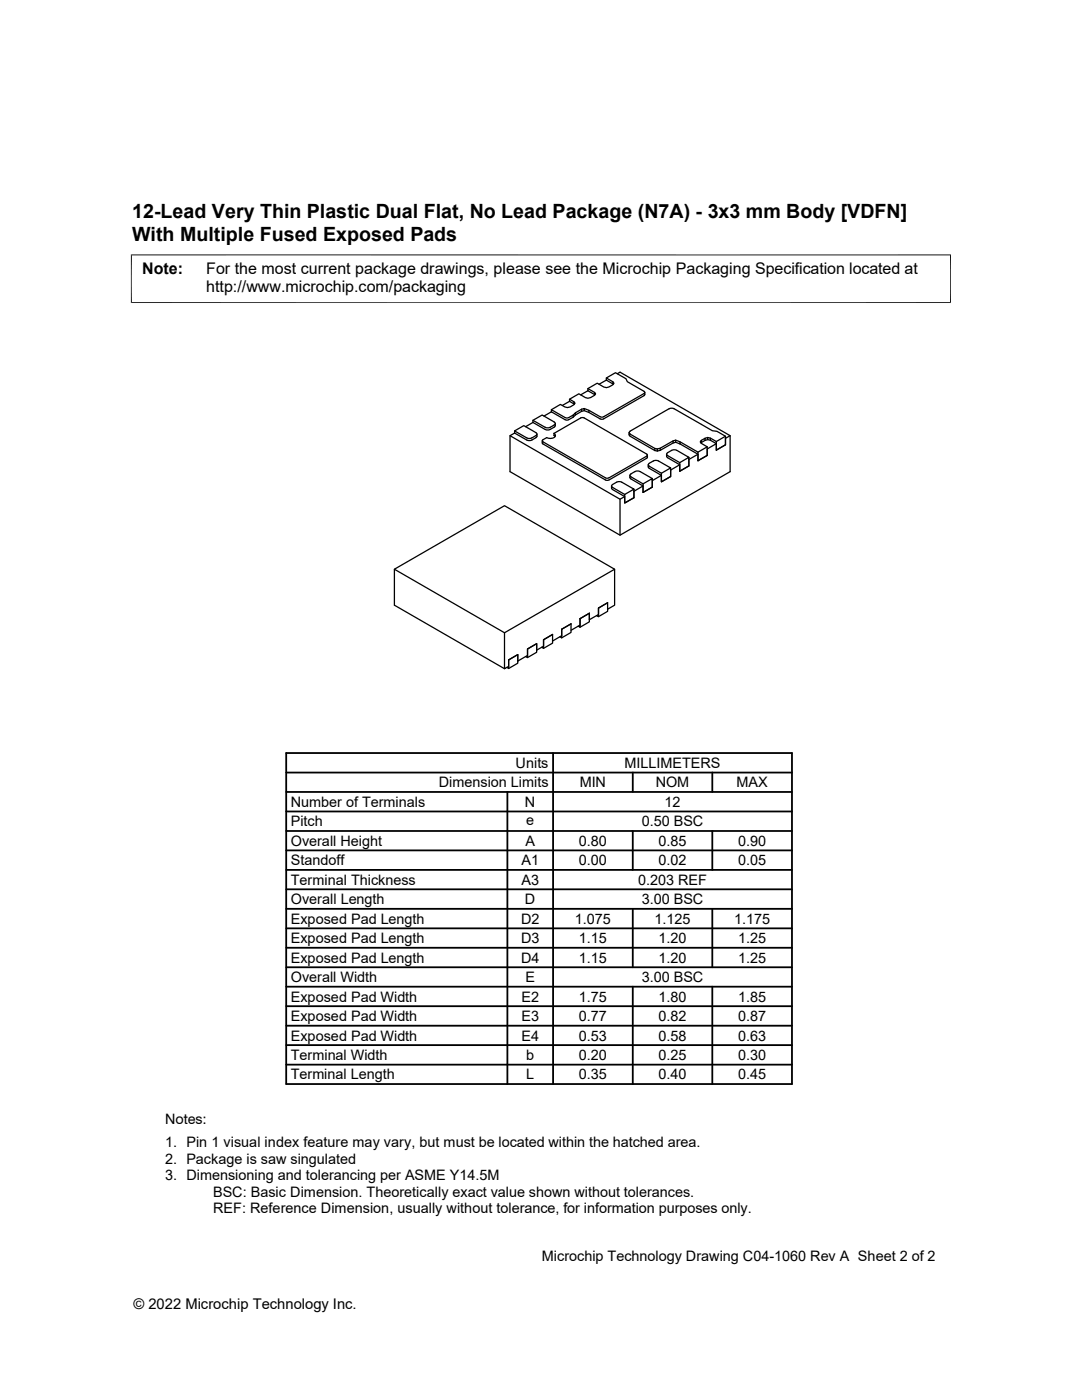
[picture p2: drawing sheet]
<svg xmlns="http://www.w3.org/2000/svg" width="216mm" height="279mm" viewBox="0 0 216 279" stroke-linecap="round" stroke-linejoin="round" font-family="sans-serif">
<defs><g id="words">
<g font-size="3.9">
<text x="26.4" y="43.5">12-Lead Very Thin Plastic Dual Flat, No Lead Package (N7A) - 3x3 mm Body [VDFN]</text>
<text x="26.4" y="48">With Multiple Fused Exposed Pads</text>
</g>
<g font-size="3.2">
<text x="28.4" y="54.6">Note:</text>
<text x="41.1" y="58.3">http://www.microchip.com/packaging</text>
<text x="41.1" y="54.6">For the most current package drawings, please see the Microchip Packaging Specification located at</text>
</g>
<g font-size="2.9">
<text x="102.9" y="153.3">Units</text>
<text x="124.6" y="153.3">MILLIMETERS</text>
<text x="58" y="161">Number of Terminals</text>
<text x="87.6" y="157.1">Dimension Limits</text>
<text x="104.8" y="161">N</text>
<text x="115.7" y="157.1">MIN</text>
<text x="130.8" y="157.1">NOM</text>
<text x="132.6" y="161">12</text>
<text x="147" y="157.1">MAX</text>
<text x="58" y="164.9">Pitch</text>
<text x="105" y="164.6">e</text>
<text x="128" y="164.9">0.50 BSC</text>
<text x="58" y="168.8">Overall Height</text>
<text x="58" y="172.7">Standoff</text>
<text x="104.1" y="172.7">A1</text>
<text x="104.8" y="168.8">A</text>
<text x="115.5" y="168.8">0.80</text>
<text x="115.5" y="172.7">0.00</text>
<text x="131.4" y="168.8">0.85</text>
<text x="131.4" y="172.7">0.02</text>
<text x="147.3" y="168.8">0.90</text>
<text x="147.3" y="172.7">0.05</text>
<text x="58" y="176.6">Terminal Thickness</text>
<text x="104.1" y="176.6">A3</text>
<text x="127.3" y="176.6">0.203 REF</text>
<text x="58" y="180.5">Overall Length</text>
<text x="58" y="184.3">Exposed Pad Length</text>
<text x="104" y="184.4">D2</text>
<text x="104.8" y="180.5">D</text>
<text x="114.7" y="184.3">1.075</text>
<text x="128" y="180.5">3.00 BSC</text>
<text x="130.6" y="184.3">1.125</text>
<text x="146.5" y="184.3">1.175</text>
<text x="58" y="188.2">Exposed Pad Length</text>
<text x="104" y="188.2">D3</text>
<text x="115.5" y="188.2">1.15</text>
<text x="131.4" y="188.2">1.20</text>
<text x="147.3" y="188.2">1.25</text>
<text x="58" y="196">Overall Width</text>
<text x="58" y="192.1">Exposed Pad Length</text>
<text x="104" y="192.1">D4</text>
<text x="104.8" y="196">E</text>
<text x="115.5" y="192.1">1.15</text>
<text x="128" y="196">3.00 BSC</text>
<text x="131.4" y="192.1">1.20</text>
<text x="147.3" y="192.1">1.25</text>
<text x="58" y="199.9">Exposed Pad Width</text>
<text x="58" y="203.8">Exposed Pad Width</text>
<text x="104" y="203.8">E3</text>
<text x="104" y="199.9">E2</text>
<text x="115.5" y="203.8">0.77</text>
<text x="115.5" y="199.9">1.75</text>
<text x="131.4" y="203.8">0.82</text>
<text x="131.4" y="199.9">1.80</text>
<text x="147.3" y="203.8">0.87</text>
<text x="147.3" y="199.9">1.85</text>
<text x="58" y="207.7">Exposed Pad Width</text>
<text x="104" y="207.7">E4</text>
<text x="115.5" y="207.7">0.53</text>
<text x="131.4" y="207.7">0.58</text>
<text x="147.3" y="207.7">0.63</text>
<text x="58" y="211.6">Terminal Width</text>
<text x="58" y="215.4">Terminal Length</text>
<text x="105" y="211.5">b</text>
<text x="105" y="215.4">L</text>
<text x="115.5" y="215.4">0.35</text>
<text x="115.5" y="211.6">0.20</text>
<text x="131.4" y="211.6">0.25</text>
<text x="131.4" y="215.4">0.40</text>
<text x="147.3" y="215.4">0.45</text>
<text x="147.3" y="211.6">0.30</text>
<text x="32.9" y="224.3">Notes:</text>
<text x="32.9" y="228.9">1. Pin 1 visual index feature may vary, but must be located within the hatched area.</text>
<text x="32.9" y="232.2">2. Package is saw singulated</text>
<text x="32.9" y="235.5">3. Dimensioning and tolerancing per ASME Y14.5M</text>
<text x="42.5" y="238.8">BSC: Basic Dimension. Theoretically exact value shown without tolerances.</text>
<text x="42.5" y="242.2">REF: Reference Dimension, usually without tolerance, for information purposes only.</text>
<text x="108.1" y="251.7">Microchip Technology Drawing C04-1060 Rev A Sheet 2 of 2</text>
<text x="26.6" y="261.3">© 2022 Microchip Technology Inc.</text>
</g>
</g></defs>
<g fill="none" stroke="#000" stroke-width=".25">
<path d="M113.6 79.7l.9 .5v.4M117.3 78l1.4 .8M117.3 77.6l1.3 .7v.4M117.3 78l-1.4 .8M118.6 78.3l.3 .3a1.87 1.87 0 0 1-2.1 .8l-1.3-.8-1.9 1.1v.4M121 75.9l1.4 .8M121 75.9v-.5l1.8-1 2.1 1.2 .3 .6 3.3 1.9 .1 .3-8.4 4.8h-.5l-2.2-1.3M121 75.4l1.3 .8v.4M121 75.9l-1.5 .8M122.3 76.2l.2 .3a1.87 1.87 0 0 1-2 .7l-1.3-.7-1.9 1.1v.4M123.2 74.6l.5-.3 22 12.7-.9 .5v1.3l-1.9 1M128.7 78.3v.5l-.2 .2-8.3 4.7-.5-.1-2.2-1.3-.9-.3-.5 .1-2.6 1.7h-.5l-3-1.6"/>
<path d="M101.8 87l21.9 12.6 1-.5M102.7 86.4l2.8 1.5 .6-.1 .9-.5 .1-.7M102.7 86.4v-.4l1.8-1.1 2.4 1.5a.28 .28 0 0 1 .2 .2 .28 .28 0 0 1-.2 .3M102.7 86l2.6 1.5 .7-.1 .9-.5M102.7 86.4l-.9 .6v7.1l21.9 12.7 22-12.7v-7.1M106.3 84.3l2.7 1.5 .7-.1 .9-.5M106.3 83.9l2.5 1.4M106.3 84.3l-1.4 .9M108.2 88v.5l.2 .1 12.6 7.3 .5-.1 7.5-4.3 .2-.2v-.5M108.3 87.8l.8-.5a1.07 1.07 0 0 0 1.7-.5l-.2-.3 5.3-3.1 .5-.1 12.6 7.3 .2 .2-.2 .2-7.5 4.4h-.5l-12.6-7.2zM108.8 85.3l.3 .1 .7-.1M110 81.8l2.9 1.6h.5l1-.6v.4"/>
<path d="M110 82.2l-1.5 .8M110.6 86.5l-.1 .4 .3 .2M110.6 84.2a.28 .28 0 0 1 .2 .3 .28 .28 0 0 1-.2 .3l-.8 .5M110.6 84.2l-2.4-1.4-1.9 1.1v.4M110.8 84.5v.5l-.2 .2M113.6 80.1l1 .6M113.6 80.1l-1.4 .8M114.5 80.2l.2 .3a1.86 1.86 0 0 1-2.9 .2l-1.8 1.1v.4M114.8 82.8v-.4l-.4 .4M116.1 82.1v-.4l-1.3 .7M116.1 81.7l.5-.2v.5M116.6 81.5l.9 .4v.4"/>
<path d="M122 97v.5l.2 .2M122.2 96.7l.9-.5 .7-.1 2.7 1.5v1.7l-1.8 1.1v-1.7l1.8-1.1M122.2 96.7a.28 .28 0 0 0-.2 .3 .28 .28 0 0 0 .2 .3l2.5 1.4M123.7 99.6v7.2M125.5 86.3v.5M125.5 86.8l.3 .2M125.7 86.6l5 2.9v.4M125.7 87.1l5 2.8 .5 .1 .5-.1 2.6-1.5 .5-.1 .9 .3M125.8 86.1a.28 .28 0 0 0-.3 .2 .28 .28 0 0 0 .3 .3M125.9 95.2l2.4 1.4M126.7 94.1l-.8 .5a.28 .28 0 0 0-.2 .3 .28 .28 0 0 0 .2 .2M126.7 94.1l.4-.1 .6 .1"/>
<path d="M127.7 94.1l2.5 1.4v1.7l-1.9 1.1v-1.7l1.9-1.1M128.3 97l-1.8 1v1.3l-1.8 1.1v-1.3l-2.5-1.4M129.3 92.8l.1 .5 .2 .2M129.6 92.5l.9-.6h.6l2.7 1.5v1.7l-1.8 1.1v-1.8l1.8-1M129.6 92.5a.28 .28 0 0 0-.3 .3 .28 .28 0 0 0 .3 .2l2.4 1.4M130.7 89.5l.5 .1v.4M131.2 89.6l.5-.1v.4M132 94.9l-1.8 1v1.3l-1.9 1.1v-1.3l-2.5-1.5-.1-.6M133 90.6l.1 .7 2.5 1.5v1.2l1.9-1v-1.3l1.8-1M133.2 90.9l2.4 1.4M133.2 90.9a.3 .3 0 0 1-.2-.3 .3 .3 0 0 1 .2-.3l.9-.5h.7l2.7 1.5v1.7l-1.9 1v-1.7l1.9-1M133.5 81.6l.4-.1 .6 .1"/>
<path d="M133.5 81.6l-7.8 4.4M134.3 88.4v-.4l-2.6 1.5M134.3 88l.5-.2v.5M134.5 81.6l7.6 4.4 1 .1 1.7 1v1.7l-1.9 1M134.8 87.8l.9 .4v.4M135.6 92.8l-1.8 1v1.3l-1.8 1.1v-1.3l-2.4-1.4M135.7 88.2l3.6 2v1.7M135.7 88.6l3.6 2.1v1.2M139.9 88.4a1.88 1.88 0 0 1 1.9-.5l1.1 .6v1.3M140 88.3v-.4l-.3 .3 .2 .3 1.2 .7v1.7l-1.8 1M140 87.9l.7-.4v.4M140.7 87.5l.5-.2v.4"/>
<path d="M141.1 89.2l-1.8 1M141.2 87.3l.6 .1v.5M141.8 87.4l1.1 .7v1.7M142.9 88.5l-1.8 1.1v1.3l-1.8 1M144.8 87.1l-1.9 1M78.7 113.6l22 12.7M122.6 113.6l-21.9-12.7-22 12.7v7.2l22 12.7M101.1 133.2l.4 .2v-1.7l1.8-1.1v1.8l-1.8 1M104.9 131l.4 .2v-1.7l1.8-1v1.7l-1.8 1M108.5 127.7h.1M110.3 126.6v1.8l-1.8 1M110.3 126.6l-1.8 1.1v1.7l-.4-.2"/>
<path d="M110.3 126.6l-1.8 1.1M112.1 125.6h.1M112.1 125.6v1.3l-1.8 1M113.9 124.5v1.7l-1.8 1.1M113.9 124.5l-1.8 1.1v1.7l-.4-.2M113.9 124.5l-1.8 1.1M115.7 123.5h.1M115.7 123.5v1.3l-1.8 1M117.6 122.4v1.7l-1.9 1.1M117.6 122.4l-1.9 1.1v1.7l-.3-.2M117.6 122.4l-1.9 1.1M119.4 121.3v1.3l-1.8 1.1v-1.3"/>
<path d="M119.4 121.3h.1M121.2 120.3l-1.8 1M121.2 121.6l1.4-.8v-7.2l-21.9 12.7v7.2l.8-.5v-1.3l1.8-1.1v1.3l2-1.1v-1.3l1.8-1v1.3l1.4-.8v-1.3M121.2 120.3v1.7l-1.8 1.1M121.2 120.3l-1.8 1v1.8l-.4-.2"/>
</g>
<path d="M26.1 50.9h163.7M26.2 50.8v9.7M189.7 50.8v9.7M26.1 60.4h163.7" fill="none" stroke="#000" stroke-width=".2"/>
<g fill="none" stroke="#000" stroke-width=".36">
<path d="M57.1 158.1h100.9M57.1 154.2h100.9M57.1 150.3h100.9v66h-100.9zM101.2 158.1v58.2M110.4 150.3v66M126.3 154.2v3.9M142.1 154.2v3.9M57.1 169.7h100.9M57.1 165.8h100.9M57.1 161.9h100.9M57.1 177.5h100.9M57.1 173.6h100.9"/>
<path d="M126.3 165.8v7.8M142.1 165.8v7.8M57.1 181.4h100.9M57.1 196.9h100.9M57.1 185.3h100.9M57.1 189.1h100.9M57.1 193h100.9M126.3 196.9v19.4M126.3 181.4v11.6M142.1 196.9v19.4M142.1 181.4v11.6M57.1 212.5h100.9"/>
<path d="M57.1 200.8h100.9M57.1 204.7h100.9M57.1 208.6h100.9"/>
</g>
<use href="#words"/>
</svg>
